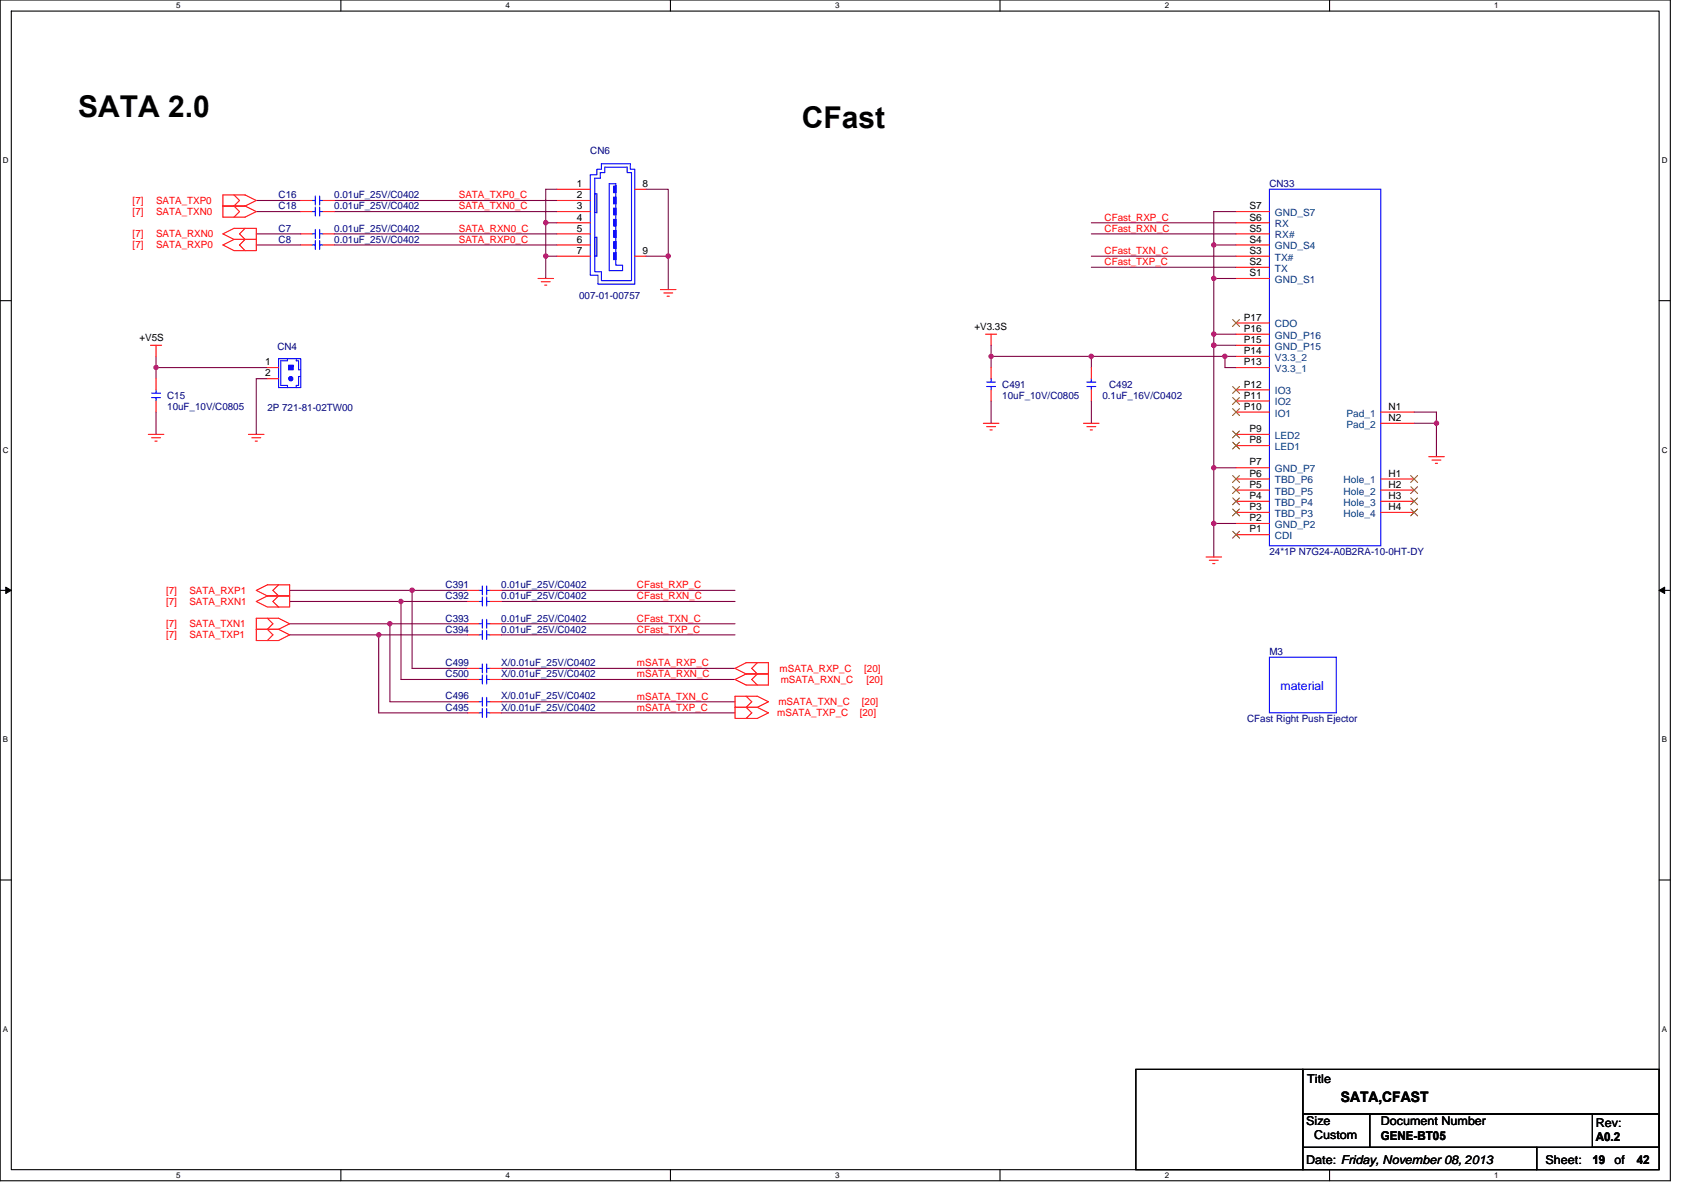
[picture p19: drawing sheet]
<svg xmlns="http://www.w3.org/2000/svg" width="297mm" height="210mm" viewBox="0 0 297 210" stroke-linecap="round" stroke-linejoin="round" font-family="sans-serif">
<defs><g id="words">
<g font-size="5.3">
<text x="13.7" y="20.5">SATA 2.0</text>
<text x="140.8" y="22.5">CFast</text>
</g>
<text font-size="2.5" x="235.5" y="193.4">SATA,CFAST</text>
<text font-size="2.1" fill="#00f" x="225" y="121.2">material</text>
<g font-size="2.1">
<text x="229.6" y="190.1">Title</text>
<text x="229.4" y="197.5">Size</text>
<text x="242.5" y="197.5">Document Number</text>
<text x="280.3" y="197.9">Rev:</text>
<text x="230.8" y="200">Custom</text>
<text x="242.5" y="200.1">GENE-BT05</text>
<text x="280.3" y="200.3">A0.2</text>
<text x="229.4" y="204.3">Date: Friday, November 08, 2013</text>
<text x="271.5" y="204.3">Sheet:</text>
<text x="279.7" y="204.4">19</text>
<text x="283.6" y="204.3">of</text>
<text x="287.5" y="204.4">42</text>
</g>
<g font-size="1.8" fill="#000080">
<text x="103.7" y="27">CN6</text>
<text x="48.9" y="34.8">C16</text>
<text x="58.7" y="34.8">0.01uF_25V/C0402</text>
<text x="223" y="32.9">CN33</text>
<text x="48.9" y="40.7">C7</text>
<text x="48.9" y="36.8">C18</text>
<text x="58.7" y="36.8">0.01uF_25V/C0402</text>
<text x="58.7" y="40.7">0.01uF_25V/C0402</text>
<text x="48.9" y="42.6">C8</text>
<text x="58.7" y="42.6">0.01uF_25V/C0402</text>
<text x="101.7" y="52.4">007-01-00757</text>
<text x="48.7" y="61.4">CN4</text>
<text x="29.4" y="70">C15</text>
<text x="29.4" y="72">10uF_10V/C0805</text>
<text x="176.1" y="68.1">C491</text>
<text x="176.1" y="70">10uF_10V/C0805</text>
<text x="193.7" y="70">0.1uF_16V/C0402</text>
<text x="194.8" y="68.1">C492</text>
<text x="47" y="72.2">2P 721-81-02TW00</text>
<text x="223" y="97.4">24*1P N7G24-A0B2RA-10-0HT-DY</text>
<text x="78.3" y="105.2">C392</text>
<text x="78.3" y="103.3">C391</text>
<text x="88" y="105.2">0.01uF_25V/C0402</text>
<text x="88" y="103.3">0.01uF_25V/C0402</text>
<text x="78.3" y="109.1">C393</text>
<text x="78.3" y="111.1">C394</text>
<text x="88" y="109.1">0.01uF_25V/C0402</text>
<text x="88" y="111.1">0.01uF_25V/C0402</text>
<text x="78.3" y="116.9">C499</text>
<text x="78.3" y="118.9">C500</text>
<text x="88" y="116.9">X/0.01uF_25V/C0402</text>
<text x="88" y="118.9">X/0.01uF_25V/C0402</text>
<text x="223" y="115">M3</text>
<text x="78.3" y="122.8">C496</text>
<text x="78.3" y="124.8">C495</text>
<text x="88" y="122.8">X/0.01uF_25V/C0402</text>
<text x="88" y="124.8">X/0.01uF_25V/C0402</text>
<text x="219.1" y="126.7">CFast Right Push Ejector</text>
</g>
<g font-size="1.8" fill="#f00">
<text x="23.3" y="35.8">[7]</text>
<text x="27.4" y="35.8">SATA_TXP0</text>
<text x="80.6" y="34.8">SATA_TXP0_C</text>
<text x="23.3" y="41.7">[7]</text>
<text x="23.3" y="37.7">[7]</text>
<text x="27.4" y="41.7">SATA_RXN0</text>
<text x="27.4" y="37.7">SATA_TXN0</text>
<text x="80.6" y="36.8">SATA_TXN0_C</text>
<text x="80.6" y="40.7">SATA_RXN0_C</text>
<text x="194" y="38.7">CFast_RXP_C</text>
<text x="194" y="40.7">CFast_RXN_C</text>
<text x="23.3" y="43.6">[7]</text>
<text x="27.4" y="43.6">SATA_RXP0</text>
<text x="80.6" y="42.6">SATA_RXP0_C</text>
<text x="194" y="44.6">CFast_TXN_C</text>
<text x="194" y="46.5">CFast_TXP_C</text>
<text x="29.2" y="104.2">[7]</text>
<text x="29.2" y="106.2">[7]</text>
<text x="33.3" y="104.2">SATA_RXP1</text>
<text x="33.3" y="106.2">SATA_RXN1</text>
<text x="111.9" y="103.3">CFast_RXP_C</text>
<text x="111.9" y="105.2">CFast_RXN_C</text>
<text x="29.2" y="112.1">[7]</text>
<text x="29.2" y="110.1">[7]</text>
<text x="33.3" y="112.1">SATA_TXP1</text>
<text x="33.3" y="110.1">SATA_TXN1</text>
<text x="111.9" y="111.1">CFast_TXP_C</text>
<text x="111.9" y="109.1">CFast_TXN_C</text>
<text x="111.9" y="117">mSATA_RXP_C</text>
<text x="111.9" y="118.9">mSATA_RXN_C</text>
<text x="136.9" y="117.9">mSATA_RXP_C</text>
<text x="137.1" y="119.9">mSATA_RXN_C</text>
<text x="151.8" y="117.9">[20]</text>
<text x="152.2" y="119.9">[20]</text>
<text x="111.9" y="124.8">mSATA_TXP_C</text>
<text x="111.9" y="122.8">mSATA_TXN_C</text>
<text x="136.5" y="125.8">mSATA_TXP_C</text>
<text x="136.7" y="123.8">mSATA_TXN_C</text>
<text x="151" y="125.8">[20]</text>
<text x="151.4" y="123.8">[20]</text>
</g>
<g font-size="1.8">
<text x="101.3" y="32.8">1</text>
<text x="101.3" y="34.8">2</text>
<text x="112.9" y="32.8">8</text>
<text x="101.3" y="36.7">3</text>
<text x="101.3" y="38.7">4</text>
<text x="101.3" y="40.7">5</text>
<text x="219.5" y="36.7">S7</text>
<text x="219.5" y="40.7">S5</text>
<text x="219.5" y="38.7">S6</text>
<text x="101.3" y="42.6">6</text>
<text x="101.3" y="44.6">7</text>
<text x="112.9" y="44.6">9</text>
<text x="219.5" y="42.6">S4</text>
<text x="219.5" y="46.5">S2</text>
<text x="219.5" y="44.6">S3</text>
<text x="219.5" y="48.5">S1</text>
<text x="24.5" y="59.8">+V5S</text>
<text x="171.2" y="57.9">+V3.3S</text>
<text x="218.5" y="58.3">P16</text>
<text x="218.5" y="56.3">P17</text>
<text x="46.6" y="64.1">1</text>
<text x="218.5" y="62.2">P14</text>
<text x="218.5" y="60.2">P15</text>
<text x="218.5" y="64.1">P13</text>
<text x="46.6" y="66.1">2</text>
<text x="218.5" y="68.1">P12</text>
<text x="218.5" y="70">P11</text>
<text x="218.5" y="71.9">P10</text>
<text x="243.9" y="71.9">N1</text>
<text x="219.5" y="75.9">P9</text>
<text x="219.5" y="77.8">P8</text>
<text x="243.9" y="73.9">N2</text>
<text x="219.5" y="81.7">P7</text>
<text x="219.5" y="83.7">P6</text>
<text x="243.9" y="83.7">H1</text>
<text x="219.5" y="85.6">P5</text>
<text x="219.5" y="87.6">P4</text>
<text x="219.5" y="89.6">P3</text>
<text x="243.9" y="85.6">H2</text>
<text x="243.9" y="87.6">H3</text>
<text x="243.9" y="89.6">H4</text>
<text x="219.5" y="91.5">P2</text>
<text x="219.5" y="93.5">P1</text>
</g>
<g font-size="1.8" fill="#004080">
<text x="224" y="37.9">GND_S7</text>
<text x="224" y="41.8">RX#</text>
<text x="224" y="39.9">RX</text>
<text x="224" y="43.8">GND_S4</text>
<text x="224" y="47.7">TX</text>
<text x="224" y="45.8">TX#</text>
<text x="224" y="49.7">GND_S1</text>
<text x="224" y="59.5">GND_P16</text>
<text x="224" y="57.5">CDO</text>
<text x="224" y="63.4">V3.3_2</text>
<text x="224" y="61.4">GND_P15</text>
<text x="224" y="65.3">V3.3_1</text>
<text x="224" y="69.2">IO3</text>
<text x="224" y="71.2">IO2</text>
<text x="224" y="73.1">IO1</text>
<text x="224" y="77">LED2</text>
<text x="236.5" y="73.1">Pad_1</text>
<text x="236.5" y="75.1">Pad_2</text>
<text x="224" y="82.9">GND_P7</text>
<text x="224" y="79">LED1</text>
<text x="224" y="84.9">TBD_P6</text>
<text x="224" y="86.8">TBD_P5</text>
<text x="224" y="88.8">TBD_P4</text>
<text x="236" y="84.9">Hole_1</text>
<text x="236" y="86.8">Hole_2</text>
<text x="236" y="88.8">Hole_3</text>
<text x="224" y="92.7">GND_P2</text>
<text x="224" y="90.7">TBD_P3</text>
<text x="224" y="94.7">CDI</text>
<text x="236" y="90.7">Hole_4</text>
</g>
<g font-size="1.4">
<text x="30.9" y="1.5">5</text>
<text x="88.8" y="1.5">4</text>
<text x="146.7" y="1.5">3</text>
<text x="204.6" y="1.5">2</text>
<text x="262.5" y="1.5">1</text>
<text x=".5" y="28.6">D</text>
<text x="291.9" y="28.6">D</text>
<text x=".5" y="79.5">C</text>
<text x="291.9" y="79.5">C</text>
<text x=".5" y="130.3">B</text>
<text x="291.9" y="130.3">B</text>
<text x=".5" y="181.2">A</text>
<text x="291.9" y="181.2">A</text>
<text x="30.9" y="206.8">5</text>
<text x="88.8" y="206.8">4</text>
<text x="146.7" y="206.8">3</text>
<text x="204.6" y="206.8">2</text>
<text x="262.5" y="206.8">1</text>
</g>
</g></defs>
<path d="M0 0h293.4v207.3h-293.4zM2 1.9h289.4v203.5h-289.4z" fill="none" stroke="#000" stroke-width=".19"/>
<g fill="#fff">
<path d="M30.9 .2h.8v1.6h-.8z"/>
<path d="M30.9 205.5h.8v1.6h-.8z"/>
</g>
<path d="M59.9 0v1.9M59.9 205.4v1.9" fill="none" stroke="#000" stroke-width=".19"/>
<g fill="#fff">
<path d="M88.8 .2h.8v1.6h-.8z"/>
<path d="M88.8 205.5h.8v1.6h-.8z"/>
</g>
<path d="M117.8 0v1.9M117.8 205.4v1.9" fill="none" stroke="#000" stroke-width=".19"/>
<g fill="#fff">
<path d="M146.7 .2h.8v1.6h-.8z"/>
<path d="M146.7 205.5h.8v1.6h-.8z"/>
</g>
<path d="M175.7 0v1.9M175.7 205.4v1.9" fill="none" stroke="#000" stroke-width=".19"/>
<g fill="#fff">
<path d="M204.6 .2h.8v1.6h-.8z"/>
<path d="M204.6 205.5h.8v1.6h-.8z"/>
</g>
<path d="M233.5 0v1.9M233.5 205.4v1.9" fill="none" stroke="#000" stroke-width=".19"/>
<g fill="#fff">
<path d="M262.5 .2h.8v1.6h-.8z"/>
<path d="M262.5 205.5h.8v1.6h-.8z"/>
<path d="M.5 27.4h1v1.5h-1z"/>
<path d="M291.9 27.4h1v1.5h-1z"/>
<path d="M.5 78.2h1v1.6h-1z"/>
<path d="M291.9 78.2h1v1.6h-1z"/>
</g>
<path d="M0 52.8h2M291.4 52.8h2" fill="none" stroke="#000" stroke-width=".19"/>
<g fill="#fff">
<path d="M.5 129.1h1v1.5h-1z"/>
<path d="M291.9 129.1h1v1.5h-1z"/>
</g>
<path d="M0 103.7h2M291.4 103.7h2" fill="none" stroke="#000" stroke-width=".19"/>
<path d="M1 103.1l1 .6-1 .5zM291.4 103.7l1-.6v1.1z" fill="#000" stroke="#000" stroke-width=".18"/>
<g fill="#fff">
<path d="M.5 179.9h1v1.6h-1z"/>
<path d="M291.9 179.9h1v1.6h-1z"/>
</g>
<path d="M0 154.5h2M291.4 154.5h2M199.5 187.7h29.4v17.7h-29.4zM228.9 195.6h11.7v5.8h-11.7zM228.9 187.7h62.5v7.9h-62.5zM240.6 195.6h50.8v5.8h-50.8zM279.7 195.6h11.7v5.8h-11.7zM228.9 201.4h41v4h-41zM269.9 201.4h21.5v4h-21.5z" fill="none" stroke="#000" stroke-width=".19"/>
<g fill="none" stroke="#800040" stroke-width=".19">
<path d="M45 35.2h7.8M45 37.1h7.8M58.7 35.2h39.1M58.7 37.1h39.1M95.9 39.1v5.9M95.9 39.1h1.9M97.8 33.2h-1.9v5.9M113.5 33.2h3.9v17.6M191.7 39.1h25.4M217.1 37.1h-3.9v5.9h3.9M45 41.1h7.8M45 43h7.8"/>
<path d="M58.7 43h39.1M58.7 41.1h39.1M95.9 45v3.9M95.9 45h1.9M113.5 45h3.9M191.7 41.1h25.4M191.7 45h25.4M191.7 46.9h25.4M213.2 48.9v9.8M213.2 43v5.9h3.9M213.2 58.7h3.9M213.2 58.7v1.9"/>
<path d="M27.4 64.5h19.6M27.4 62.6v1.9M27.4 64.5v2M27.4 72.3v4M47 66.5h-2v9.8M174.1 60.6v2M174.1 62.6v1.9M174.1 70.4v3.9M174.1 62.6h17.6v1.9M191.7 62.6h23.5M191.7 70.4v3.9M213.2 60.6h3.9"/>
<path d="M213.2 60.6v21.5M215.2 62.6v1.9h1.9M215.2 62.6h1.9M248.4 72.3h3.9v2M248.4 74.3h3.9M252.3 74.3v5.9M213.2 82.1v9.8M213.2 82.1h3.9M213.2 91.9h3.9M213.2 91.9v5.9M50.9 103.7h21.5M50.9 111.5h15.6"/>
<path d="M50.9 109.5h17.6M50.9 105.6h19.5M66.5 111.5h15.7M66.5 111.5v13.7h15.7M68.5 109.5h13.7M68.5 109.5v13.7h13.7M70.4 105.6v13.7h11.8M70.4 105.6h11.8M72.4 103.7v13.6h9.8M72.4 103.7h9.8M88.1 103.7h41M88.1 111.5h41"/>
<path d="M88.1 105.6h41M88.1 109.5h41M88.1 117.3h41M88.1 119.3h41M88.1 125.2h41M88.1 123.2h41"/>
</g>
<g fill="#f0f" stroke="#f0f" stroke-width=".19">
<circle cx="95.9" cy="39.1" r=".38"/>
<circle cx="117.4" cy="45" r=".38"/>
<circle cx="27.4" cy="64.5" r=".38"/>
<circle cx="95.9" cy="45" r=".38"/>
<circle cx="252.3" cy="74.3" r=".38"/>
<circle cx="213.2" cy="43" r=".38"/>
<circle cx="213.2" cy="48.9" r=".38"/>
<circle cx="215.2" cy="62.6" r=".38"/>
<circle cx="191.7" cy="62.6" r=".38"/>
<circle cx="174.1" cy="62.6" r=".38"/>
<circle cx="213.2" cy="60.6" r=".38"/>
<circle cx="213.2" cy="58.7" r=".38"/>
<circle cx="213.2" cy="91.9" r=".38"/>
<circle cx="213.2" cy="82.1" r=".38"/>
<circle cx="72.4" cy="103.6" r=".38"/>
<circle cx="70.4" cy="105.6" r=".38"/>
<circle cx="68.5" cy="109.5" r=".38"/>
<circle cx="66.5" cy="111.5" r=".38"/>
</g>
<g fill="none" stroke="#f00" stroke-width=".19">
<path d="M39.2 36.2h3.8M41.1 34.2l1 1-1 1 1 .9-1 1M43 36.2l2-1-2-1h-3.8v2M43 36.2l2 .9-2 1h-3.8v-1.9M52.8 35.2h2M52.8 37.1h2M56.7 35.2h2M56.7 37.1h2M97.8 33.2h5.9M97.8 35.2h5.9M97.8 37.1h5.9M97.8 39.1h5.9"/>
<path d="M111.5 33.2h2M217.1 37.1h5.9M217.1 39.1h5.9M39.2 43l1.9-1h3.9v2h-3.9zM39.2 41.1l1.9-1h3.9v1.9h-3.9zM43 40.1l-.9 1 .9 .9-.9 1 .9 1M52.8 41.1h2M52.8 43h2M56.7 41.1h2M56.7 43h2M94.5 48.9h2.7M95.1 49.5h1.5"/>
<path d="M95.7 50.1h.4M97.8 41.1h5.9M97.8 43h5.9M97.8 45h5.9M111.5 45h2M116 50.8h2.7M116.6 51.4h1.6M117.2 52h.4M173.1 58.7h2M174.1 58.7v1.9M217.1 48.9h5.9M217.1 43h5.9"/>
<path d="M217.1 46.9h5.9M217.1 45h5.9M217.1 41.1h5.9M217.1 58.7h5.9M217.1 56.7h5.9M26.1 76.3h2.7M26.4 60.6h2M26.6 76.9h1.6M27.2 77.4h.4M27.4 60.6v2M27.4 70.4v1.9M27.4 66.5v2"/>
<path d="M43.6 76.3h2.8M44.2 76.9h1.6M44.8 77.4h.4M47 64.5h1.9M47 66.5h1.9M172.7 74.3h2.8M173.3 74.9h1.6M173.9 75.5h.4M174.1 68.5v1.9M174.1 64.5v2M190.3 74.3h2.8M190.9 74.9h1.6"/>
<path d="M191.5 75.5h.4M191.7 68.5v1.9M191.7 64.5v2M217.1 68.5h5.9M217.1 70.4h5.9M217.1 72.3h5.9M217.1 62.6h5.9M217.1 60.6h5.9M217.1 64.5h5.9M217.1 76.3h5.9M217.1 78.2h5.9M242.5 72.3h5.9"/>
<path d="M242.5 74.3h5.9M211.9 97.8h2.7M212.4 98.4h1.6M213 99h.4M217.1 82.1h5.9M217.1 84.1h5.9M217.1 86h5.9M217.1 88h5.9M217.1 91.9h5.9M217.1 90h5.9M217.1 93.9h5.9M242.5 84.1h5.9"/>
<path d="M242.5 86h5.9M242.5 88h5.9M242.5 90h5.9M251 80.2h2.7M251.5 80.8h1.6M252.1 81.3h.4M45 103.7l2-1h3.9v1.9h-3.9zM45 105.6l2-1h3.9v2h-3.9zM45 110.5h3.9M47 108.5l.9 1-.9 1 .9 1-.9 1M48.9 110.5l2-1-2-1h-3.9v2M48.9 110.5l2 1-2 1h-3.9v-2"/>
<path d="M48.9 102.7l-1 1 1 .9-1 1 1 1M82.2 109.5h1.9M82.2 111.5h1.9M82.2 105.6h1.9M82.2 103.7h1.9M82.2 117.3h1.9M82.2 119.3h1.9M86.1 109.5h2M86.1 111.5h2M86.1 105.6h2M86.1 103.7h2M86.1 117.3h2"/>
<path d="M86.1 119.3h2M131.1 118.3l-2-1 2-.9h3.9v1.9M131.1 118.3h3.9M131.1 118.3l-2 1 2 1h3.9v-2M133 116.4l-.9 .9 .9 1-.9 1 .9 1M82.2 123.2h1.9M82.2 125.2h1.9M86.1 123.2h2M86.1 125.2h2M129.1 122.2h3.9l2 1-2 1h-3.9zM129.1 124.2h3.9l2 1-2 .9h-3.9zM131.1 122.2l1 1-1 1 1 1-1 .9"/>
</g>
<g fill="none" stroke="#00f" stroke-width=".19">
<path d="M54.8 35.2h.6M54.8 37.1h.6M55.4 34.4v1.6M55.4 36.4v1.5M56.2 35.2h.5M56.2 37.1h.5M56.2 34.4v1.6M56.2 36.4v1.5M103.7 30.7h1.2v-1h.7v-1h5.1v1h.8v20.2h-6.5v-1.6h-1.3zM104.5 34h.4v3.3h-.4zM106.2 29.3h3.9v1h.8v19h-5.3v-1.6h-1.1v-16.4h.9v-1h.8zM107 32.3h1.2v14.2h1.2v1h-2.4z"/>
<path d="M223 33.2h19.5v62.6h-19.5zM54.8 41.1h.6M54.8 43h.6M55.4 40.3v1.5M55.4 42.2v1.6M56.2 41.1h.5M56.2 43h.5M56.2 40.3v1.5M56.2 42.2v1.6M104.5 41.7h.4v3.3h-.4zM26.6 69h1.6M26.6 69.8h1.6"/>
<path d="M27.4 68.5v.5M27.4 69.8v.6M48.9 63h3.9v5.1h-3.9zM50.5 63v.4h-1.2v4.3h1.2v.4M52 63v.4h.4v1.5h.4M52.8 66.1h-.4v1.6h-.4v.4M173.3 67.1h1.6M173.3 67.9h1.6M174.1 66.5v.6M174.1 67.9v.6M190.9 67.1h1.6M190.9 67.9h1.6"/>
<path d="M191.7 66.5v.6M191.7 67.9v.6M84.1 109.5h.6M84.1 111.5h.6M84.1 105.6h.6M84.1 103.7h.6M84.1 117.3h.6M84.1 119.3h.6M84.7 108.7v1.6M84.7 110.7v1.5M84.7 104.8v1.6M84.7 102.9v1.5"/>
<path d="M84.7 116.6v1.5M84.7 118.5v1.6M85.5 109.5h.6M85.5 111.5h.6M85.5 105.6h.6M85.5 103.7h.6M85.5 117.3h.6M85.5 119.3h.6M85.5 108.7v1.6M85.5 110.7v1.5M85.5 104.8v1.6M85.5 102.9v1.5"/>
<path d="M85.5 116.6v1.5M85.5 118.5v1.6M223 115.4h11.7v9.8h-11.7zM84.1 123.2h.6M84.1 125.2h.6M84.7 122.4v1.6M84.7 124.4v1.5M85.5 123.2h.6M85.5 125.2h.6M85.5 122.4v1.6M85.5 124.4v1.5"/>
</g>
<g fill="#00f" stroke="#00f" stroke-width=".19">
<path d="M107.8 32.7v1.1h.4v-1.1z" fill-rule="evenodd"/>
<path d="M107.8 36.6v1.1h.4v-1.1z" fill-rule="evenodd"/>
<path d="M107.8 34.6v1.2h.4v-1.2z" fill-rule="evenodd"/>
<path d="M107.8 38.5v1.2h.4v-1.2z" fill-rule="evenodd"/>
<path d="M107.8 40.5v1.2h.4v-1.2z" fill-rule="evenodd"/>
<path d="M107.8 44.4v1.2h.4v-1.2z" fill-rule="evenodd"/>
<path d="M107.8 42.4v1.2h.4v-1.2z" fill-rule="evenodd"/>
<path d="M50.7 64.1v.8h.8v-.8z" fill-rule="evenodd"/>
<circle cx="51.1" cy="66.5" r=".38"/>
</g>
<g fill="none" stroke="#804000" stroke-width=".18">
<path d="M216.5 56.1l1.2 1.2M217.7 56.1l-1.2 1.2M216.5 67.9l1.2 1.2M216.5 69.8l1.2 1.2M216.5 71.8l1.2 1.2M216.5 75.7l1.2 1.2M216.5 77.6l1.2 1.2M217.7 67.9l-1.2 1.2M217.7 69.8l-1.2 1.2M217.7 71.8l-1.2 1.2M217.7 75.7l-1.2 1.2M217.7 77.6l-1.2 1.2"/>
<path d="M216.5 83.5l1.2 1.2M216.5 85.4l1.2 1.3M216.5 87.4l1.2 1.2M216.5 89.4l1.2 1.2M216.5 93.3l1.2 1.2M217.7 83.5l-1.2 1.2M217.7 85.4l-1.2 1.3M217.7 87.4l-1.2 1.2M217.7 89.4l-1.2 1.2M217.7 93.3l-1.2 1.2M247.8 83.5l1.2 1.2M247.8 85.4l1.2 1.3"/>
<path d="M247.8 87.4l1.2 1.2M247.8 89.4l1.2 1.2M249 83.5l-1.2 1.2M249 85.4l-1.2 1.3M249 87.4l-1.2 1.2M249 89.4l-1.2 1.2"/>
</g>
<use href="#words"/>
</svg>
